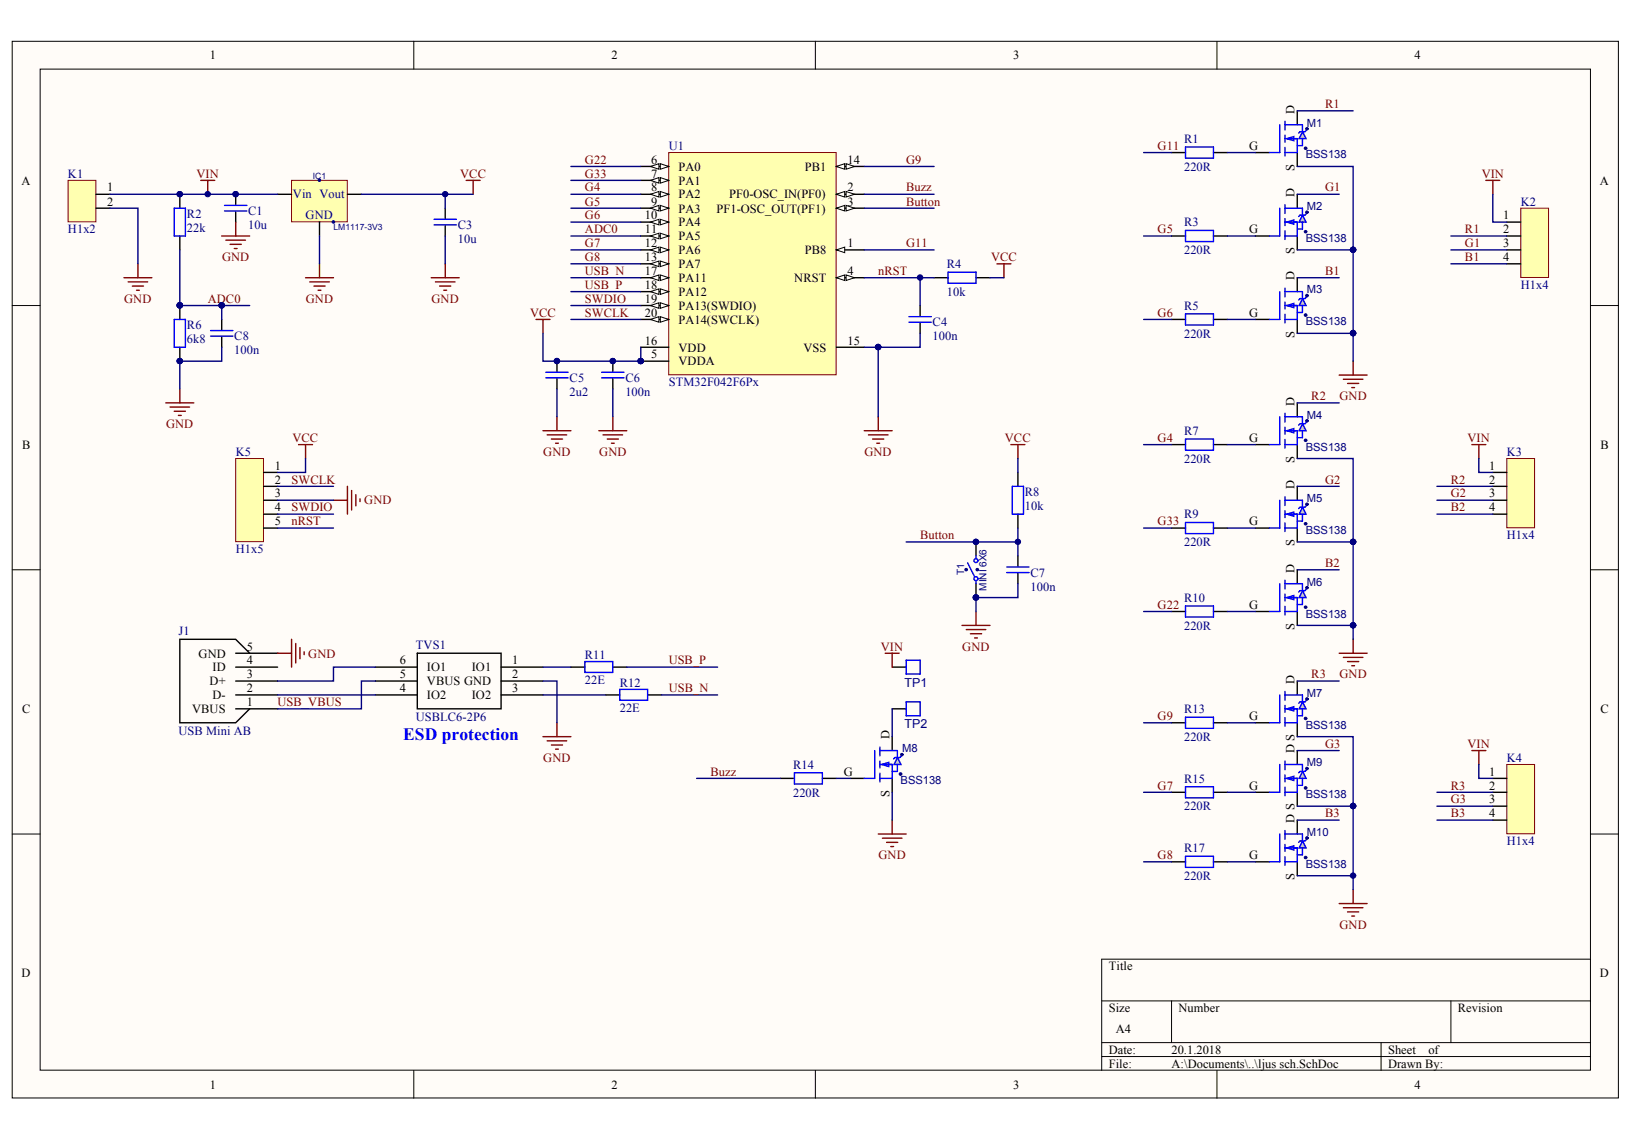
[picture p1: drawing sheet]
<svg xmlns="http://www.w3.org/2000/svg" width="288mm" height="202mm" viewBox="0 0 288 202" stroke-linecap="round" stroke-linejoin="round" font-family="sans-serif">
<defs><g id="words">
<text font-size="3.1" fill="#00f" x="71.1" y="130.4">ESD protection</text>
<g font-size="2.2">
<text x="37" y="10.5">1</text>
<text x="107.8" y="10.5">2</text>
<text x="178.6" y="10.5">3</text>
<text x="249.4" y="10.5">4</text>
<text x="228.2" y="20" transform="rotate(-90 228.2 20)">D</text>
<text x="114.8" y="28.9">6</text>
<text x="149.4" y="28.9">14</text>
<text x="220.2" y="26.4">G</text>
<text x="3.8" y="32.5">A</text>
<text x="18.9" y="33.7">1</text>
<text x="114.8" y="31.3">7</text>
<text x="114.8" y="33.7">8</text>
<text x="119.6" y="30.1">PA0</text>
<text x="119.6" y="32.5">PA1</text>
<text x="119.6" y="35">PA2</text>
<text x="128.5" y="35">PF0-OSC_IN(PF0)</text>
<text x="141.9" y="30.1">PB1</text>
<text x="149.4" y="33.7">2</text>
<text x="228.2" y="34.7" transform="rotate(-90 228.2 34.7)">D</text>
<text x="228.2" y="30.1" transform="rotate(-90 228.2 30.1)">S</text>
<text x="282" y="32.5">A</text>
<text x="18.9" y="36.2">2</text>
<text x="113.7" y="38.7">10</text>
<text x="113.7" y="41.1">11</text>
<text x="114.8" y="36.2">9</text>
<text x="119.6" y="37.5">PA3</text>
<text x="119.6" y="39.9">PA4</text>
<text x="126.3" y="37.5">PF1-OSC_OUT(PF1)</text>
<text x="149.4" y="36.2">3</text>
<text x="220.2" y="41.1">G</text>
<text x="265" y="38.7">1</text>
<text x="265" y="41.1">2</text>
<text x="113.7" y="43.6">12</text>
<text x="113.7" y="46">13</text>
<text x="119.6" y="42.3">PA5</text>
<text x="119.6" y="44.8">PA6</text>
<text x="119.6" y="47.2">PA7</text>
<text x="141.9" y="44.8">PB8</text>
<text x="149.4" y="43.6">1</text>
<text x="228.2" y="44.8" transform="rotate(-90 228.2 44.8)">S</text>
<text x="265" y="43.6">3</text>
<text x="265" y="46">4</text>
<text x="113.7" y="48.5">17</text>
<text x="113.7" y="50.9">18</text>
<text x="113.7" y="53.3">19</text>
<text x="119.6" y="49.7">PA11</text>
<text x="119.6" y="52.1">PA12</text>
<text x="140" y="49.7">NRST</text>
<text x="149.4" y="48.5">4</text>
<text x="228.2" y="49.4" transform="rotate(-90 228.2 49.4)">D</text>
<text x="113.7" y="55.8">20</text>
<text x="119.6" y="54.6">PA13(SWDIO)</text>
<text x="119.6" y="57.1">PA14(SWCLK)</text>
<text x="220.2" y="55.8">G</text>
<text x="228.2" y="59.5" transform="rotate(-90 228.2 59.5)">S</text>
<text x="113.7" y="60.7">16</text>
<text x="114.8" y="63.2">5</text>
<text x="119.6" y="62">VDD</text>
<text x="119.6" y="64.4">VDDA</text>
<text x="141.6" y="62">VSS</text>
<text x="149.4" y="60.7">15</text>
<text x="228.2" y="71.5" transform="rotate(-90 228.2 71.5)">D</text>
<text x="220.2" y="77.9">G</text>
<text x="3.9" y="79.1">B</text>
<text x="48.4" y="82.8">1</text>
<text x="228.2" y="81.6" transform="rotate(-90 228.2 81.6)">S</text>
<text x="262.5" y="82.8">1</text>
<text x="282.1" y="79.1">B</text>
<text x="48.4" y="85.2">2</text>
<text x="48.4" y="87.7">3</text>
<text x="228.2" y="86.2" transform="rotate(-90 228.2 86.2)">D</text>
<text x="262.5" y="85.2">2</text>
<text x="262.5" y="87.7">3</text>
<text x="48.4" y="90.1">4</text>
<text x="48.4" y="92.6">5</text>
<text x="220.2" y="92.6">G</text>
<text x="262.5" y="90.1">4</text>
<text x="228.2" y="100.9" transform="rotate(-90 228.2 100.9)">D</text>
<text x="228.2" y="96.3" transform="rotate(-90 228.2 96.3)">S</text>
<text x="220.2" y="107.3">G</text>
<text x="228.2" y="110.9" transform="rotate(-90 228.2 110.9)">S</text>
<text x="35" y="115.9">GND</text>
<text x="37.5" y="118.3">ID</text>
<text x="43.5" y="119.6">3</text>
<text x="43.5" y="117.1">4</text>
<text x="43.5" y="114.7">5</text>
<text x="70.5" y="119.6">5</text>
<text x="70.5" y="117.1">6</text>
<text x="75.3" y="118.3">IO1</text>
<text x="83.2" y="118.3">IO1</text>
<text x="90.3" y="117.1">1</text>
<text x="90.3" y="119.6">2</text>
<text x="3.9" y="125.7">C</text>
<text x="33.9" y="125.7">VBUS</text>
<text x="37" y="120.8">D+</text>
<text x="37.5" y="123.2">D-</text>
<text x="43.5" y="124.4">1</text>
<text x="43.5" y="122">2</text>
<text x="70.5" y="122">4</text>
<text x="75.3" y="123.2">IO2</text>
<text x="75.3" y="120.8">VBUS GND</text>
<text x="83.2" y="123.2">IO2</text>
<text x="90.3" y="122">3</text>
<text x="228.2" y="120.5" transform="rotate(-90 228.2 120.5)">D</text>
<text x="282.1" y="125.7">C</text>
<text x="156.8" y="130.3" transform="rotate(-90 156.8 130.3)">D</text>
<text x="220.2" y="126.9">G</text>
<text x="148.8" y="136.7">G</text>
<text x="228.2" y="132.7" transform="rotate(-90 228.2 132.7)">D S</text>
<text x="262.5" y="136.7">1</text>
<text x="156.8" y="140.4" transform="rotate(-90 156.8 140.4)">S</text>
<text x="220.2" y="139.2">G</text>
<text x="262.5" y="139.2">2</text>
<text x="262.5" y="141.6">3</text>
<text x="228.2" y="145" transform="rotate(-90 228.2 145)">D S</text>
<text x="262.5" y="144">4</text>
<text x="220.2" y="151.4">G</text>
<text x="228.2" y="155.1" transform="rotate(-90 228.2 155.1)">S</text>
<text x="3.8" y="172.3">D</text>
<text x="195.5" y="171">Title</text>
<text x="282" y="172.3">D</text>
<text x="195.5" y="178.4">Size</text>
<text x="207.7" y="178.4">Number</text>
<text x="257" y="178.4">Revision</text>
<text x="195.5" y="185.7">Date:</text>
<text x="196.7" y="182">A4</text>
<text x="206.5" y="185.7">20.1.2018</text>
<text x="244.7" y="185.7">Sheet</text>
<text x="251.8" y="185.7">of</text>
<text x="37" y="191.9">1</text>
<text x="107.8" y="191.9">2</text>
<text x="178.6" y="191.9">3</text>
<text x="195.5" y="188.2">File:</text>
<text x="206.5" y="188.2">A:\Documents\..\ljus sch.SchDoc</text>
<text x="244.7" y="188.2">Drawn By:</text>
<text x="249.4" y="191.9">4</text>
</g>
<g font-size="2.2" fill="#800000">
<text x="233.6" y="19.1">R1</text>
<text x="103.1" y="28.9">G22</text>
<text x="159.7" y="28.9">G9</text>
<text x="204.1" y="26.4">G11</text>
<text x="34.6" y="31.3">VIN</text>
<text x="81.1" y="31.3">VCC</text>
<text x="103.1" y="31.3">G33</text>
<text x="103.1" y="33.7">G4</text>
<text x="159.7" y="33.7">Buzz</text>
<text x="233.6" y="33.7">G1</text>
<text x="261.2" y="31.3">VIN</text>
<text x="103.1" y="36.2">G5</text>
<text x="103.1" y="38.7">G6</text>
<text x="103.1" y="41.1">ADC0</text>
<text x="159.7" y="36.2">Button</text>
<text x="204.1" y="41.1">G5</text>
<text x="258.2" y="41.1">R1</text>
<text x="39.2" y="46">GND</text>
<text x="103.1" y="43.6">G7</text>
<text x="103.1" y="46">G8</text>
<text x="159.7" y="43.6">G11</text>
<text x="174.7" y="46">VCC</text>
<text x="258.2" y="43.6">G1</text>
<text x="258.2" y="46">B1</text>
<text x="21.9" y="53.3">GND</text>
<text x="36.6" y="53.3">ADC0</text>
<text x="53.9" y="53.3">GND</text>
<text x="76.1" y="53.3">GND</text>
<text x="103.1" y="50.9">USB_P</text>
<text x="103.1" y="48.5">USB_N</text>
<text x="103.1" y="53.3">SWDIO</text>
<text x="154.8" y="48.5">nRST</text>
<text x="233.6" y="48.5">B1</text>
<text x="93.4" y="55.8">VCC</text>
<text x="103.1" y="55.8">SWCLK</text>
<text x="204.1" y="55.8">G6</text>
<text x="231.2" y="70.5">R2</text>
<text x="236.1" y="70.5">GND</text>
<text x="29.3" y="75.4">GND</text>
<text x="51.6" y="77.9">VCC</text>
<text x="177.1" y="77.9">VCC</text>
<text x="204.1" y="77.9">G4</text>
<text x="258.7" y="77.9">VIN</text>
<text x="95.8" y="80.3">GND</text>
<text x="105.6" y="80.3">GND</text>
<text x="152.4" y="80.3">GND</text>
<text x="51.4" y="85.2">SWCLK</text>
<text x="64.2" y="88.9">GND</text>
<text x="233.6" y="85.2">G2</text>
<text x="255.7" y="85.2">R2</text>
<text x="255.7" y="87.7">G2</text>
<text x="51.4" y="90.1">SWDIO</text>
<text x="51.4" y="92.6">nRST</text>
<text x="162.2" y="95.1">Button</text>
<text x="204.1" y="92.6">G33</text>
<text x="255.7" y="90.1">B2</text>
<text x="233.6" y="99.9">B2</text>
<text x="204.1" y="107.3">G22</text>
<text x="54.3" y="115.9">GND</text>
<text x="117.9" y="117.1">USB_P</text>
<text x="155.3" y="114.7">VIN</text>
<text x="169.6" y="114.7">GND</text>
<text x="231.2" y="119.6">R3</text>
<text x="236.1" y="119.6">GND</text>
<text x="48.9" y="124.4">USB_VBUS</text>
<text x="117.9" y="122">USB_N</text>
<text x="204.1" y="126.9">G9</text>
<text x="233.6" y="131.8">G3</text>
<text x="258.7" y="131.8">VIN</text>
<text x="95.8" y="134.3">GND</text>
<text x="125.3" y="136.7">Buzz</text>
<text x="204.1" y="139.2">G7</text>
<text x="255.7" y="139.2">R3</text>
<text x="255.7" y="141.6">G3</text>
<text x="233.6" y="144">B3</text>
<text x="255.7" y="144">B3</text>
<text x="154.9" y="151.4">GND</text>
<text x="204.1" y="151.4">G8</text>
<text x="236.1" y="163.7">GND</text>
</g>
<g font-size="2.2" fill="#000080">
<text x="117.9" y="26.4">U1</text>
<text x="208.7" y="25.2">R1</text>
<text x="12" y="31.3">K1</text>
<text x="51.6" y="35">Vin Vout</text>
<text x="208.7" y="30.1">220R</text>
<text x="12" y="41.1">H1x2</text>
<text x="32.9" y="38.4">R2</text>
<text x="32.9" y="40.9">22k</text>
<text x="43.7" y="37.9">C1</text>
<text x="43.7" y="40.4">10u</text>
<text x="53.9" y="38.7">GND</text>
<text x="80.7" y="40.4">C3</text>
<text x="208.7" y="39.9">R3</text>
<text x="268.1" y="36.2">K2</text>
<text x="80.7" y="42.8">10u</text>
<text x="166.9" y="47.2">R4</text>
<text x="208.7" y="44.8">220R</text>
<text x="166.9" y="52.1">10k</text>
<text x="268.1" y="50.9">H1x4</text>
<text x="32.9" y="58">R6</text>
<text x="41.3" y="60">C8</text>
<text x="164.4" y="57.5">C4</text>
<text x="164.4" y="60">100n</text>
<text x="208.7" y="54.6">R5</text>
<text x="208.7" y="59.5">220R</text>
<text x="32.9" y="60.5">6k8</text>
<text x="41.3" y="62.4">100n</text>
<text x="100.4" y="67.3">C5</text>
<text x="100.4" y="69.8">2u2</text>
<text x="110.2" y="67.3">C6</text>
<text x="110.2" y="69.8">100n</text>
<text x="117.9" y="68.1">STM32F042F6Px</text>
<text x="208.7" y="76.7">R7</text>
<text x="41.6" y="80.3">K5</text>
<text x="208.7" y="81.6">220R</text>
<text x="265.6" y="80.3">K3</text>
<text x="180.7" y="87.4">R8</text>
<text x="180.7" y="89.9">10k</text>
<text x="208.7" y="91.3">R9</text>
<text x="265.6" y="95.1">H1x4</text>
<text x="41.6" y="97.5">H1x5</text>
<text x="181.7" y="101.7">C7</text>
<text x="208.7" y="96.3">220R</text>
<text x="181.7" y="104.1">100n</text>
<text x="208.7" y="106.1">R10</text>
<text x="31.5" y="112">J1</text>
<text x="208.7" y="110.9">220R</text>
<text x="73.3" y="114.4">TVS1</text>
<text x="103.1" y="116.1">R11</text>
<text x="103.1" y="120.5">22E</text>
<text x="109.3" y="121">R12</text>
<text x="109.3" y="125.4">22E</text>
<text x="159.5" y="121">TP1</text>
<text x="208.7" y="125.7">R13</text>
<text x="31.5" y="129.6">USB Mini AB</text>
<text x="73.3" y="127.1">USBLC6-2P6</text>
<text x="159.5" y="128.4">TP2</text>
<text x="208.7" y="130.6">220R</text>
<text x="139.8" y="135.5">R14</text>
<text x="208.7" y="137.9">R15</text>
<text x="265.6" y="134.3">K4</text>
<text x="139.8" y="140.4">220R</text>
<text x="208.7" y="142.8">220R</text>
<text x="265.6" y="148.9">H1x4</text>
<text x="208.7" y="150.2">R17</text>
<text x="208.7" y="155.1">220R</text>
</g>
<g font-size="2" fill="#000080">
<text x="230.4" y="22.3">M1</text>
<text x="230.2" y="27.9">BSS138</text>
<text x="230.4" y="37">M2</text>
<text x="230.2" y="42.6">BSS138</text>
<text x="230.4" y="51.7">M3</text>
<text x="230.2" y="57.4">BSS138</text>
<text x="230.4" y="73.8">M4</text>
<text x="230.2" y="79.4">BSS138</text>
<text x="230.4" y="88.5">M5</text>
<text x="230.2" y="94.1">BSS138</text>
<text x="230.4" y="103.2">M6</text>
<text x="230.2" y="108.8">BSS138</text>
<text x="230.4" y="122.8">M7</text>
<text x="230.2" y="128.4">BSS138</text>
<text x="159" y="132.6">M8</text>
<text x="230.4" y="135">M9</text>
<text x="158.8" y="138.2">BSS138</text>
<text x="230.2" y="140.7">BSS138</text>
<text x="230.4" y="147.3">M10</text>
<text x="230.2" y="152.9">BSS138</text>
</g>
<g font-size="1.8" fill="#000080">
<text x="169.9" y="101.4" transform="rotate(-90 169.9 101.4)">T1</text>
<text x="173.9" y="104.1" transform="rotate(-90 173.9 104.1)">MINI 6X6</text>
</g>
<g font-size="1.5" fill="#000080">
<text x="55.1" y="31.5">IC1</text>
<text x="58.8" y="40.5">LM1117-3V3</text>
</g>
</g></defs>
<g fill="#fffcf8" stroke="#000" stroke-width=".18">
<path d="M2.2 7.3h283.1v186.2h-283.1z"/>
<path d="M7.1 12.2h273.3v176.4h-273.3z"/>
</g>
<g fill="none" stroke="#000" stroke-width=".18">
<path d="M72.9 7.3v4.9M143.7 7.3v4.9M214.5 7.3v4.9M2.2 53.8h4.9M280.4 53.8h4.9M2.2 100.4h4.9M280.4 100.4h4.9M2.2 147h4.9M280.4 147h4.9M194.2 176.4h86.2M206.5 176.4v7.3M255.8 176.4v7.3"/>
<path d="M280.4 169h-86.2v19.6M72.9 188.6v5M143.7 188.6v5M194.2 183.7h86.2M194.2 186.2h86.2M214.5 188.6v5M243.5 183.7v4.9"/>
</g>
<path d="M117.9 26.9h29.5v39.2h-29.5z" fill="#ffffb0" stroke="#800000" stroke-width=".18"/>
<path d="M147.4 44h5" fill="none" stroke="#000" stroke-width=".25"/>
<path d="M147.4 44l1.5-.4v.9z" fill="#fffcf8" stroke="#000" stroke-width=".18"/>
<path d="M147.4 48.9h5" fill="none" stroke="#000" stroke-width=".25"/>
<g fill="#fffcf8" stroke="#000" stroke-width=".18">
<path d="M147.4 48.9l1.5-.4v.9z"/>
<path d="M149.2 48.5l1.4 .4-1.4 .5z"/>
</g>
<path d="M113 29.3h4.9" fill="none" stroke="#000" stroke-width=".25"/>
<g fill="#fffcf8" stroke="#000" stroke-width=".18">
<path d="M116.4 28.8l1.5 .5-1.5 .5z"/>
<path d="M114.7 29.3l1.5-.5v1z"/>
</g>
<path d="M113 31.8h4.9" fill="none" stroke="#000" stroke-width=".25"/>
<g fill="#fffcf8" stroke="#000" stroke-width=".18">
<path d="M116.4 31.3l1.5 .5-1.5 .5z"/>
<path d="M114.7 31.8l1.5-.5v1z"/>
</g>
<path d="M113 34.2h4.9" fill="none" stroke="#000" stroke-width=".25"/>
<g fill="#fffcf8" stroke="#000" stroke-width=".18">
<path d="M116.4 33.7l1.5 .5-1.5 .5z"/>
<path d="M114.7 34.2l1.5-.5v1z"/>
</g>
<path d="M113 36.7h4.9" fill="none" stroke="#000" stroke-width=".25"/>
<g fill="#fffcf8" stroke="#000" stroke-width=".18">
<path d="M116.4 36.2l1.5 .5-1.5 .5z"/>
<path d="M114.7 36.7l1.5-.5v1z"/>
</g>
<path d="M113 39.1h4.9" fill="none" stroke="#000" stroke-width=".25"/>
<g fill="#fffcf8" stroke="#000" stroke-width=".18">
<path d="M116.4 38.7l1.5 .4-1.5 .5z"/>
<path d="M114.7 39.1l1.5-.4v.9z"/>
</g>
<path d="M113 41.6h4.9" fill="none" stroke="#000" stroke-width=".25"/>
<g fill="#fffcf8" stroke="#000" stroke-width=".18">
<path d="M116.4 41.1l1.5 .5-1.5 .5z"/>
<path d="M114.7 41.6l1.5-.5v1z"/>
</g>
<path d="M113 44h4.9" fill="none" stroke="#000" stroke-width=".25"/>
<g fill="#fffcf8" stroke="#000" stroke-width=".18">
<path d="M116.4 43.6l1.5 .4-1.5 .5z"/>
<path d="M114.7 44l1.5-.4v.9z"/>
</g>
<path d="M113 46.5h4.9" fill="none" stroke="#000" stroke-width=".25"/>
<g fill="#fffcf8" stroke="#000" stroke-width=".18">
<path d="M116.4 46l1.5 .5-1.5 .5z"/>
<path d="M114.7 46.5l1.5-.5v1z"/>
</g>
<path d="M113 48.9h4.9" fill="none" stroke="#000" stroke-width=".25"/>
<g fill="#fffcf8" stroke="#000" stroke-width=".18">
<path d="M116.4 48.5l1.5 .4-1.5 .5z"/>
<path d="M114.7 48.9l1.5-.4v.9z"/>
</g>
<path d="M113 51.4h4.9" fill="none" stroke="#000" stroke-width=".25"/>
<g fill="#fffcf8" stroke="#000" stroke-width=".18">
<path d="M116.4 50.9l1.5 .5-1.5 .5z"/>
<path d="M114.7 51.4l1.5-.5v1z"/>
</g>
<path d="M113 53.8h4.9" fill="none" stroke="#000" stroke-width=".25"/>
<g fill="#fffcf8" stroke="#000" stroke-width=".18">
<path d="M116.4 53.4l1.5 .4-1.5 .5z"/>
<path d="M114.7 53.8l1.5-.4v.9z"/>
</g>
<path d="M113 56.3h4.9" fill="none" stroke="#000" stroke-width=".25"/>
<g fill="#fffcf8" stroke="#000" stroke-width=".18">
<path d="M116.4 55.8l1.5 .5-1.5 .5z"/>
<path d="M114.7 56.3l1.5-.5v1z"/>
</g>
<path d="M147.4 29.3h5" fill="none" stroke="#000" stroke-width=".25"/>
<g fill="#fffcf8" stroke="#000" stroke-width=".18">
<path d="M147.4 29.3l1.5-.5v1z"/>
<path d="M149.2 28.8l1.4 .5-1.4 .5z"/>
</g>
<path d="M147.4 34.2h5" fill="none" stroke="#000" stroke-width=".25"/>
<g fill="#fffcf8" stroke="#000" stroke-width=".18">
<path d="M147.4 34.2l1.5-.5v1z"/>
<path d="M149.2 33.7l1.4 .5-1.4 .5z"/>
</g>
<path d="M147.4 36.7h5" fill="none" stroke="#000" stroke-width=".25"/>
<g fill="#fffcf8" stroke="#000" stroke-width=".18">
<path d="M147.4 36.7l1.5-.5v1z"/>
<path d="M149.2 36.2l1.4 .5-1.4 .5z"/>
</g>
<path d="M113 61.2h4.9M113 63.7h4.9M147.4 61.2h5" fill="none" stroke="#000" stroke-width=".25"/>
<circle cx="112.9" cy="63.6" r=".47" fill="#000080" stroke="#000080" stroke-width=".18"/>
<path d="M12 31.8h4.9v7.3h-4.9z" fill="#ffffb0" stroke="#800000" stroke-width=".18"/>
<path d="M16.9 34.2h2.5M16.9 36.7h2.5" fill="none" stroke="#000" stroke-width=".25"/>
<path d="M51.4 31.8h9.8v7.3h-9.8z" fill="#ffffb0" stroke="#800000" stroke-width=".18"/>
<g fill="none" stroke="#000" stroke-width=".25">
<path d="M228.7 19.5v2.5M41.5 34.2v1.9M41.5 37.3v1.8M48.9 34.2h2.5M56.3 39.1v2.5M61.2 34.2h2.5M78.5 36.7v1.8M78.5 39.8v1.8M221.3 26.9h2.5M228.7 26.9v2.4M98.2 63.7v1.8M98.2 66.7v1.9"/>
<path d="M108 63.7v1.8M108 66.7v1.9"/>
</g>
<g fill="#000080" stroke="#000080" stroke-width=".18">
<circle cx="56.3" cy="31.8" r=".23"/>
<circle cx="58.8" cy="39.1" r=".23"/>
<circle cx="98.2" cy="63.6" r=".47"/>
<circle cx="108" cy="63.6" r=".47"/>
<circle cx="41.5" cy="34.2" r=".47"/>
</g>
<g fill="none" stroke="#800000" stroke-width=".25">
<path d="M41.5 39.1v2.5M82.2 31.8h2.4M83.4 31.8v2.4M21.8 48.9h5M22.6 49.7h3.4M23.3 50.4h2M24.1 51.2h.5M24.3 46.5v2.4M39.1 41.6h4.9M39.8 42.3h3.5M40.6 43.1h1.9M41.3 43.8h.5"/>
<path d="M53.9 48.9h4.9M54.6 49.7h3.4M55.3 50.4h2M56.1 51.2h.5M56.3 46.5v2.4M76 48.9h4.9M76.8 49.7h3.4M77.5 50.4h2M78.2 51.2h.5M78.5 46.5v2.4M94.5 56.3h2.5M95.7 56.3v2.4"/>
<path d="M95.7 75.9h4.9M96.5 76.6h3.4M97.2 77.4h2M97.9 78.1h.5M98.2 73.5v2.4M105.6 75.9h4.9M106.3 76.6h3.5M107 77.4h2M107.8 78.1h.5M108 73.5v2.4M152.4 75.9h4.9M153.1 76.6h3.4"/>
<path d="M153.8 77.4h2M154.6 78.1h.5M154.8 73.5v2.4"/>
</g>
<path d="M39.6 37.2h3.9M39.6 36.2h3.9M76.5 39.6h4M76.5 38.7h4M223.8 26.9h1.8M226.5 21.4v1.5M226.5 26v1.5M229.6 22v1.2M96.2 66.6h4M96.2 65.6h4M106.1 66.6h3.9M106.1 65.6h3.9" fill="none" stroke="#00f" stroke-width=".25"/>
<path d="M229.6 23.2l.6 1.2h-1.2z" fill="#c0c0c0" stroke="#00f" stroke-width=".25"/>
<path d="M225.6 22v4.9M226.5 23.8v1.2M230.3 23l-.3 .2h-.8l-.3 .3" fill="none" stroke="#00f" stroke-width=".25"/>
<path d="M226.8 24.4l1.3-.3v.7z" fill="#c0c0c0" stroke="#00f" stroke-width=".25"/>
<path d="M226.5 24.4h2.2v2.5h-2.2M226.5 22h3.1M226.5 36.1v1.5M229.6 24.4v1.3h-.9M229.6 36.7v1.2M223.8 41.6h1.8M226.5 40.7v1.5" fill="none" stroke="#00f" stroke-width=".25"/>
<g fill="#000080" stroke="#000080" stroke-width=".18">
<circle cx="230.4" cy="22.7" r=".23"/>
<circle cx="230.2" cy="26.1" r=".23"/>
</g>
<path d="M228.7 34.2v2.5M221.3 41.6h2.5M228.7 41.6v2.4" fill="none" stroke="#000" stroke-width=".25"/>
<path d="M229.6 37.9l.6 1.2h-1.2z" fill="#c0c0c0" stroke="#00f" stroke-width=".25"/>
<path d="M225.6 36.7v4.9M226.5 38.5v1.3M230.3 37.7l-.3 .2h-.8l-.3 .3" fill="none" stroke="#00f" stroke-width=".25"/>
<path d="M226.8 39.1l1.3-.3v.7z" fill="#c0c0c0" stroke="#00f" stroke-width=".25"/>
<path d="M226.5 39.1h2.2v2.5h-2.2M226.5 36.7h3.1M229.6 39.1v1.3h-.9M223.8 56.3h1.8M226.5 50.8v1.5M226.5 55.4v1.5M229.6 51.4v1.2" fill="none" stroke="#00f" stroke-width=".25"/>
<g fill="#000080" stroke="#000080" stroke-width=".18">
<circle cx="230.4" cy="37.4" r=".23"/>
<circle cx="230.2" cy="40.8" r=".23"/>
</g>
<path d="M221.3 56.3h2.5M228.7 48.9v2.5M228.7 56.3v2.4" fill="none" stroke="#000" stroke-width=".25"/>
<path d="M229.6 52.6l.6 1.2h-1.2z" fill="#c0c0c0" stroke="#00f" stroke-width=".25"/>
<path d="M225.6 51.4v4.9M226.5 53.2v1.3M230.3 52.4l-.3 .2h-.8l-.3 .3" fill="none" stroke="#00f" stroke-width=".25"/>
<path d="M226.8 53.8l1.3-.3v.7z" fill="#c0c0c0" stroke="#00f" stroke-width=".25"/>
<path d="M226.5 53.8h2.2v2.5h-2.2M226.5 51.4h3.1M229.6 53.8v1.3h-.9M223.8 78.4h1.8M226.5 72.8v1.6M226.5 77.4v1.6M229.6 73.5v1.2" fill="none" stroke="#00f" stroke-width=".25"/>
<g fill="#000080" stroke="#000080" stroke-width=".18">
<circle cx="230.4" cy="52.1" r=".23"/>
<circle cx="230.1" cy="55.5" r=".23"/>
</g>
<path d="M221.3 78.4h2.5M228.7 71v2.5M228.7 78.4v2.4" fill="none" stroke="#000" stroke-width=".25"/>
<path d="M229.6 74.7l.6 1.2h-1.2z" fill="#c0c0c0" stroke="#00f" stroke-width=".25"/>
<path d="M225.6 73.5v4.9M226.5 75.3v1.2M230.3 74.4l-.3 .3h-.8l-.3 .2" fill="none" stroke="#00f" stroke-width=".25"/>
<path d="M226.8 75.9l1.3-.4v.8z" fill="#c0c0c0" stroke="#00f" stroke-width=".25"/>
<path d="M226.5 75.9h2.2v2.5h-2.2M226.5 73.5h3.1M229.6 75.9v1.2h-.9M223.8 93.1h1.8M226.5 87.5v1.6M226.5 92.2v1.5M229.6 88.2v1.2" fill="none" stroke="#00f" stroke-width=".25"/>
<g fill="#000080" stroke="#000080" stroke-width=".18">
<circle cx="230.4" cy="74.2" r=".23"/>
<circle cx="230.2" cy="77.6" r=".23"/>
</g>
<path d="M221.3 93.1h2.5M228.7 85.7v2.5M228.7 93.1v2.4" fill="none" stroke="#000" stroke-width=".25"/>
<path d="M229.6 89.4l.6 1.2h-1.2z" fill="#c0c0c0" stroke="#00f" stroke-width=".25"/>
<path d="M225.6 88.2v4.9M226.5 90v1.2M230.3 89.1l-.3 .3h-.8l-.3 .2" fill="none" stroke="#00f" stroke-width=".25"/>
<path d="M226.8 90.6l1.3-.4v.8z" fill="#c0c0c0" stroke="#00f" stroke-width=".25"/>
<path d="M226.5 90.6h2.2v2.5h-2.2M226.5 88.2h3.1M229.6 90.6v1.2h-.9M223.8 107.8h1.8M226.5 102.3v1.5M226.5 106.9v1.5M229.6 102.9v1.2" fill="none" stroke="#00f" stroke-width=".25"/>
<g fill="#000080" stroke="#000080" stroke-width=".18">
<circle cx="230.4" cy="88.9" r=".23"/>
<circle cx="230.2" cy="92.3" r=".23"/>
</g>
<path d="M221.3 107.8h2.5M228.7 100.4v2.5M228.7 107.8v2.4" fill="none" stroke="#000" stroke-width=".25"/>
<path d="M229.6 104.1l.6 1.2h-1.2z" fill="#c0c0c0" stroke="#00f" stroke-width=".25"/>
<path d="M225.6 102.9v4.9M226.5 104.7v1.2M230.3 103.8l-.3 .3h-.8l-.3 .2" fill="none" stroke="#00f" stroke-width=".25"/>
<path d="M226.8 105.3l1.3-.4v.8z" fill="#c0c0c0" stroke="#00f" stroke-width=".25"/>
<path d="M226.5 105.3h2.2v2.5h-2.2M226.5 102.9h3.1M229.6 105.3v1.2h-.9M223.8 127.4h1.8M226.5 121.9v1.5M226.5 126.5v1.5M229.6 122.5v1.2" fill="none" stroke="#00f" stroke-width=".25"/>
<g fill="#000080" stroke="#000080" stroke-width=".18">
<circle cx="230.4" cy="103.6" r=".23"/>
<circle cx="230.2" cy="107" r=".23"/>
</g>
<path d="M221.3 127.4h2.5M228.7 120v2.5M228.7 127.4v2.4" fill="none" stroke="#000" stroke-width=".25"/>
<path d="M229.6 123.7l.6 1.2h-1.2z" fill="#c0c0c0" stroke="#00f" stroke-width=".25"/>
<path d="M225.6 122.5v4.9M226.5 124.3v1.2M230.3 123.5l-.3 .2h-.8l-.3 .2" fill="none" stroke="#00f" stroke-width=".25"/>
<path d="M226.8 124.9l1.3-.3v.7z" fill="#c0c0c0" stroke="#00f" stroke-width=".25"/>
<path d="M223.8 139.6h1.8M226.5 124.9h2.2v2.5h-2.2M226.5 122.5h3.1M226.5 134.1v1.6M226.5 138.7v1.5M229.6 124.9v1.3h-.9M229.6 134.7v1.3" fill="none" stroke="#00f" stroke-width=".25"/>
<g fill="#000080" stroke="#000080" stroke-width=".18">
<circle cx="230.4" cy="123.2" r=".23"/>
<circle cx="230.2" cy="126.6" r=".23"/>
</g>
<path d="M221.3 139.6h2.5M228.7 132.3v2.4M228.7 139.6v2.5" fill="none" stroke="#000" stroke-width=".25"/>
<path d="M229.6 136l.6 1.2h-1.2z" fill="#c0c0c0" stroke="#00f" stroke-width=".25"/>
<path d="M225.6 134.7v4.9M226.5 136.6v1.2M230.3 135.7l-.3 .3h-.8l-.3 .2" fill="none" stroke="#00f" stroke-width=".25"/>
<path d="M226.8 137.2l1.3-.4v.7z" fill="#c0c0c0" stroke="#00f" stroke-width=".25"/>
<path d="M226.5 137.2h2.2v2.4h-2.2M226.5 134.7h3.1M229.6 137.2v1.2h-.9M223.8 151.9h1.8M226.5 146.4v1.5M226.5 151v1.5M229.6 147v1.2" fill="none" stroke="#00f" stroke-width=".25"/>
<g fill="#000080" stroke="#000080" stroke-width=".18">
<circle cx="230.4" cy="135.4" r=".23"/>
<circle cx="230.1" cy="138.9" r=".23"/>
</g>
<path d="M221.3 151.9h2.5M228.7 144.5v2.5M228.7 151.9v2.4" fill="none" stroke="#000" stroke-width=".25"/>
<path d="M229.6 148.2l.6 1.2h-1.2z" fill="#c0c0c0" stroke="#00f" stroke-width=".25"/>
<path d="M225.6 147v4.9M226.5 148.8v1.2M230.3 148l-.3 .2h-.8l-.3 .3" fill="none" stroke="#00f" stroke-width=".25"/>
<path d="M226.8 149.4l1.3-.3v.7z" fill="#c0c0c0" stroke="#00f" stroke-width=".25"/>
<path d="M209 25.9h4.9v2h-4.9zM209 40.6h4.9v2h-4.9zM209 55.3h4.9v2h-4.9zM209 77.4h4.9v1.9h-4.9zM209 92.1h4.9v1.9h-4.9zM209 106.8h4.9v1.9h-4.9zM209 126.4h4.9v2h-4.9zM209 138.6h4.9v2h-4.9zM209 150.9h4.9v2h-4.9zM226.5 149.4h2.2v2.5h-2.2M226.5 147h3.1M229.6 149.4v1.3h-.9" fill="none" stroke="#00f" stroke-width=".25"/>
<g fill="#000080" stroke="#000080" stroke-width=".18">
<circle cx="230.4" cy="147.7" r=".23"/>
<circle cx="230.2" cy="151.1" r=".23"/>
</g>
<g fill="none" stroke="#000" stroke-width=".25">
<path d="M206.5 26.9h2.5M213.9 26.9h2.5M206.5 56.3h2.5M206.5 41.6h2.5M213.9 56.3h2.5M213.9 41.6h2.5M206.5 78.4h2.5M213.9 78.4h2.5M206.5 93.1h2.5M213.9 93.1h2.5M206.5 107.8h2.5M213.9 107.8h2.5"/>
<path d="M206.5 139.6h2.5M206.5 127.4h2.5M213.9 139.6h2.5M213.9 127.4h2.5M206.5 151.9h2.5M213.9 151.9h2.5"/>
</g>
<path d="M268.1 36.7h4.9v12.2h-4.9z" fill="#ffffb0" stroke="#800000" stroke-width=".18"/>
<path d="M265.6 39.1h2.5M265.6 41.6h2.5M265.6 44h2.5M265.6 46.5h2.5" fill="none" stroke="#000" stroke-width=".25"/>
<path d="M265.6 80.8h4.9v12.2h-4.9z" fill="#ffffb0" stroke="#800000" stroke-width=".18"/>
<path d="M263.2 83.3h2.4M263.2 85.7h2.4M263.2 88.2h2.4M263.2 90.6h2.4" fill="none" stroke="#000" stroke-width=".25"/>
<path d="M265.6 134.7h4.9v12.2h-4.9z" fill="#ffffb0" stroke="#800000" stroke-width=".18"/>
<path d="M162.2 53.8v1.9M162.2 56.9v1.8M164.7 48.9h2.4M172.1 48.9h2.4M149.9 137.2h2.5M157.3 129.8v2.5M157.3 137.2v2.4M263.2 137.2h2.4M263.2 139.6h2.4M263.2 142.1h2.4M263.2 144.5h2.4" fill="none" stroke="#000" stroke-width=".25"/>
<g fill="none" stroke="#800000" stroke-width=".25">
<path d="M175.7 46.5h2.5M177 46.5v2.4M236.1 66.1h4.9M236.8 66.8h3.5M237.5 67.6h2M238.3 68.3h.5M238.5 63.7v2.4M236.1 115.1h4.9M236.8 115.9h3.5M237.5 116.6h2M238.3 117.3h.5M238.5 112.7v2.4"/>
<path d="M236.1 159.2h4.9M236.8 160h3.5M238.5 156.8v2.4M237.5 160.7h2M238.3 161.4h.5"/>
</g>
<path d="M160.2 56.8h4M160.2 55.8h4M167.1 48h5v1.9h-5zM152.4 137.2h1.8M155.1 131.7v1.5M155.1 136.3v1.5M158.2 132.3v1.2" fill="none" stroke="#00f" stroke-width=".25"/>
<path d="M158.2 133.5l.6 1.2h-1.2z" fill="#c0c0c0" stroke="#00f" stroke-width=".25"/>
<path d="M154.2 132.3v4.9M155.1 134.1v1.2M158.9 133.3l-.3 .2h-.8l-.3 .2" fill="none" stroke="#00f" stroke-width=".25"/>
<path d="M155.4 134.7l1.3-.3v.7z" fill="#c0c0c0" stroke="#00f" stroke-width=".25"/>
<g fill="none" stroke="#00f" stroke-width=".25">
<path d="M30.7 36.7h2v4.9h-2zM30.7 56.3h2v4.9h-2zM170.6 99.2l1.2 2.4M172.1 98v.5M177.5 99.9h3.9M178.5 85.7h1.9v4.9h-1.9zM159.7 116.3h2.5v2.5h-2.5zM172.1 102.4v.5M177.5 100.9h3.9M140 136.2h5v2h-5zM155.1 134.7h2.2v2.5h-2.2M155.1 132.3h3.1"/>
<path d="M158.2 134.7v1.3h-.9M159.7 123.7h2.5v2.5h-2.5z"/>
<circle cx="172" cy="98.8" r=".35"/>
<circle cx="172" cy="102" r=".35"/>
</g>
<g fill="#000080" stroke="#000080" stroke-width=".18">
<circle cx="159" cy="133" r=".23"/>
<circle cx="158.7" cy="136.4" r=".23"/>
<circle cx="172" cy="105.3" r=".47"/>
<circle cx="172" cy="95.5" r=".47"/>
<circle cx="170.3" cy="100.4" r=".23"/>
<circle cx="172.3" cy="100.4" r=".23"/>
<circle cx="31.7" cy="34.2" r=".47"/>
<circle cx="31.7" cy="63.6" r=".47"/>
<circle cx="31.7" cy="53.8" r=".48"/>
<circle cx="36.6" cy="34.2" r=".47"/>
</g>
<g fill="none" stroke="#800000" stroke-width=".25">
<path d="M35.4 31.8h2.5M36.6 31.8v2.4M261.9 31.8h2.5M263.2 31.8v2.4M29.2 71h5M30 71.7h3.4M30.7 72.5h2M31.5 73.2h.4M31.7 68.6v2.4M178.2 78.4h2.5M179.4 78.4v2.4M259.5 78.4h2.4"/>
<path d="M260.7 78.4v2.4M156 115.1h2.5M157.3 115.1v2.5M169.6 110.2h4.9M170.3 111h3.5M171.1 111.7h1.9M171.8 112.4h.5M172.1 107.8v2.4M259.5 132.3h2.4M260.7 132.3v2.4M154.8 147h4.9M155.6 147.7h3.4"/>
<path d="M156.3 148.5h2M157 149.2h.5M157.3 144.5v2.5"/>
</g>
<g fill="none" stroke="#000" stroke-width=".25">
<path d="M31.7 34.2v2.5M31.7 41.6v2.4M31.7 53.8v2.5M31.7 61.2v2.5M172.1 95.5v2.5M179.4 83.3v2.4M179.4 90.6v2.5M179.4 98v1.8M157.3 117.6h2.4M172.1 102.9v2.4M179.4 101v1.9M137.6 137.2h2.4"/>
<path d="M145 137.2h2.4M157.3 124.9h2.4"/>
</g>
<path d="M41.5 80.8h4.9v14.7h-4.9z" fill="#ffffb0" stroke="#800000" stroke-width=".18"/>
<g fill="none" stroke="#000" stroke-width=".25">
<path d="M39.1 56.3v1.8M39.1 59.4v1.8M46.5 83.3h2.4M46.5 85.7h2.4M46.5 88.2h2.4M46.5 90.6h2.4M46.5 93.1h2.4M41.5 117.6h7.4M41.5 115.1h7.4M44 115.1l-2.5-2.4h-9.8v14.7h9.8l2.5-2.5M66.2 117.6h7.4M73.6 115.1h14.7v9.8h-14.7z"/>
<path d="M88.3 117.6h7.4M100.6 117.6h2.5M108 117.6h2.5M41.5 124.9h7.4M41.5 122.5h7.4M41.5 120h7.4M66.2 122.5h7.4M66.2 120h7.4M88.3 122.5h7.4M88.3 120h7.4M106.8 122.5h2.5M114.2 122.5h2.4"/>
</g>
<g fill="none" stroke="#800000" stroke-width=".25">
<path d="M52.6 78.4h2.5M53.9 78.4v2.4M58.8 88.2h2.4M61.2 85.7v4.9M62 86.4v3.5M62.7 87.2v1.9M63.5 87.9v.5M48.9 115.1h2.5M51.4 112.7v4.9M52.1 113.4v3.4M52.9 114.1v2M53.6 114.9v.5"/>
<path d="M95.7 129.8h4.9M96.5 130.6h3.4M97.2 131.3h2M97.9 132h.5M98.2 127.4v2.4"/>
</g>
<g fill="none" stroke="#000080" stroke-width=".25">
<path d="M228.7 19.5h9.8M19.4 36.7h4.9v9.8M19.4 34.2h29.5M63.7 34.2h19.7M78.5 34.2v2.5M100.6 34.2h12.4M100.6 29.3h12.4M100.6 31.8h12.4M100.6 36.7h12.4M100.6 39.1h12.4M152.4 34.2h12.3M152.4 29.3h12.3"/>
<path d="M152.4 36.7h12.3M201.6 26.9h4.9M216.4 26.9h4.9M228.7 29.3h9.8v14.7M228.7 34.2h7.4M263.2 34.2v4.9h2.4M31.7 44v9.8h12.3M39.1 53.8v2.5M56.3 41.6v4.9M78.5 41.6v4.9M95.7 58.7v5h17.3v-2.5M100.6 51.4h12.4"/>
<path d="M100.6 48.9h12.4M100.6 41.6h12.4M100.6 56.3h12.4M100.6 44h12.4M100.6 46.5h12.4M100.6 53.8h12.4M152.4 48.9h12.3M152.4 44h12.3M162.2 58.7v2.5h-7.4M162.2 48.9v4.9M174.5 48.9h2.5M201.6 41.6h4.9"/>
<path d="M201.6 56.3h4.9M216.4 41.6h4.9M216.4 56.3h4.9M228.7 48.9h7.4M228.7 44h9.8M228.7 58.7h9.8M238.5 44v19.7M255.8 41.6h9.8M255.8 44h9.8M255.8 46.5h9.8M39.1 61.2v2.5h-7.4v4.9M98.2 68.6v4.9"/>
<path d="M108 68.6v4.9M152.4 61.2h2.4M154.8 61.2v12.3M201.6 78.4h4.9M216.4 78.4h4.9M228.7 71h7.4M48.9 93.1h9.9M48.9 85.7h9.9M48.9 90.6h9.9M48.9 88.2h9.9M53.9 80.8v2.5h-5M159.7 95.5h19.7"/>
<path d="M179.4 80.8v2.5M179.4 93.1v4.9M201.6 93.1h4.9M216.4 93.1h4.9M228.7 80.8h9.8v14.7M228.7 85.7h7.4M228.7 95.5h9.8M238.5 95.5v17.2M253.3 85.7h9.9M253.3 90.6h9.9M253.3 88.2h9.9M260.7 80.8v2.5h2.5"/>
<path d="M66.2 117.6h-7.4v2.4h-9.9M95.7 117.6h4.9M110.5 117.6h16M179.4 102.9v2.4h-7.3v2.5M201.6 107.8h4.9M216.4 107.8h4.9M228.7 100.4h7.4M228.7 110.2h9.8M48.9 122.5h17.3M66.2 120h-2.5v4.9h-14.8M95.7 120h2.5v7.4M95.7 122.5h11.1"/>
<path d="M116.6 122.5h9.9M122.8 137.2h14.8M147.4 137.2h2.5M157.3 124.9v4.9M157.3 139.6v4.9M201.6 127.4h4.9M201.6 139.6h4.9M216.4 127.4h4.9M216.4 139.6h4.9M228.7 129.8h9.8v12.3M228.7 120h7.4M228.7 132.3h7.4"/>
<path d="M253.3 139.6h9.9M260.7 134.7v2.5h2.5M201.6 151.9h4.9M216.4 151.9h4.9M228.7 154.3h9.8M228.7 144.5h7.4M228.7 142.1h9.8M238.5 142.1v14.7M253.3 144.5h9.9M253.3 142.1h9.9"/>
</g>
<g fill="#000080" stroke="#000080" stroke-width=".18">
<circle cx="78.5" cy="34.2" r=".47"/>
<circle cx="238.5" cy="154.3" r=".47"/>
<circle cx="238.5" cy="142" r=".48"/>
<circle cx="238.5" cy="95.5" r=".47"/>
<circle cx="238.5" cy="44" r=".47"/>
<circle cx="162.2" cy="48.9" r=".48"/>
<circle cx="154.8" cy="61.2" r=".48"/>
<circle cx="179.4" cy="95.5" r=".47"/>
<circle cx="112.9" cy="63.6" r=".47"/>
<circle cx="238.5" cy="110.2" r=".47"/>
<circle cx="238.5" cy="58.7" r=".48"/>
<circle cx="172" cy="105.3" r=".47"/>
<circle cx="31.7" cy="63.6" r=".47"/>
<circle cx="39.1" cy="53.8" r=".48"/>
<circle cx="31.7" cy="53.8" r=".48"/>
</g>
<path d="M37.1 59.2h4M37.1 58.3h4M103.1 116.6h4.9v1.9h-4.9zM109.3 121.5h4.9v1.9h-4.9z" fill="none" stroke="#00f" stroke-width=".25"/>
<use href="#words"/>
</svg>
